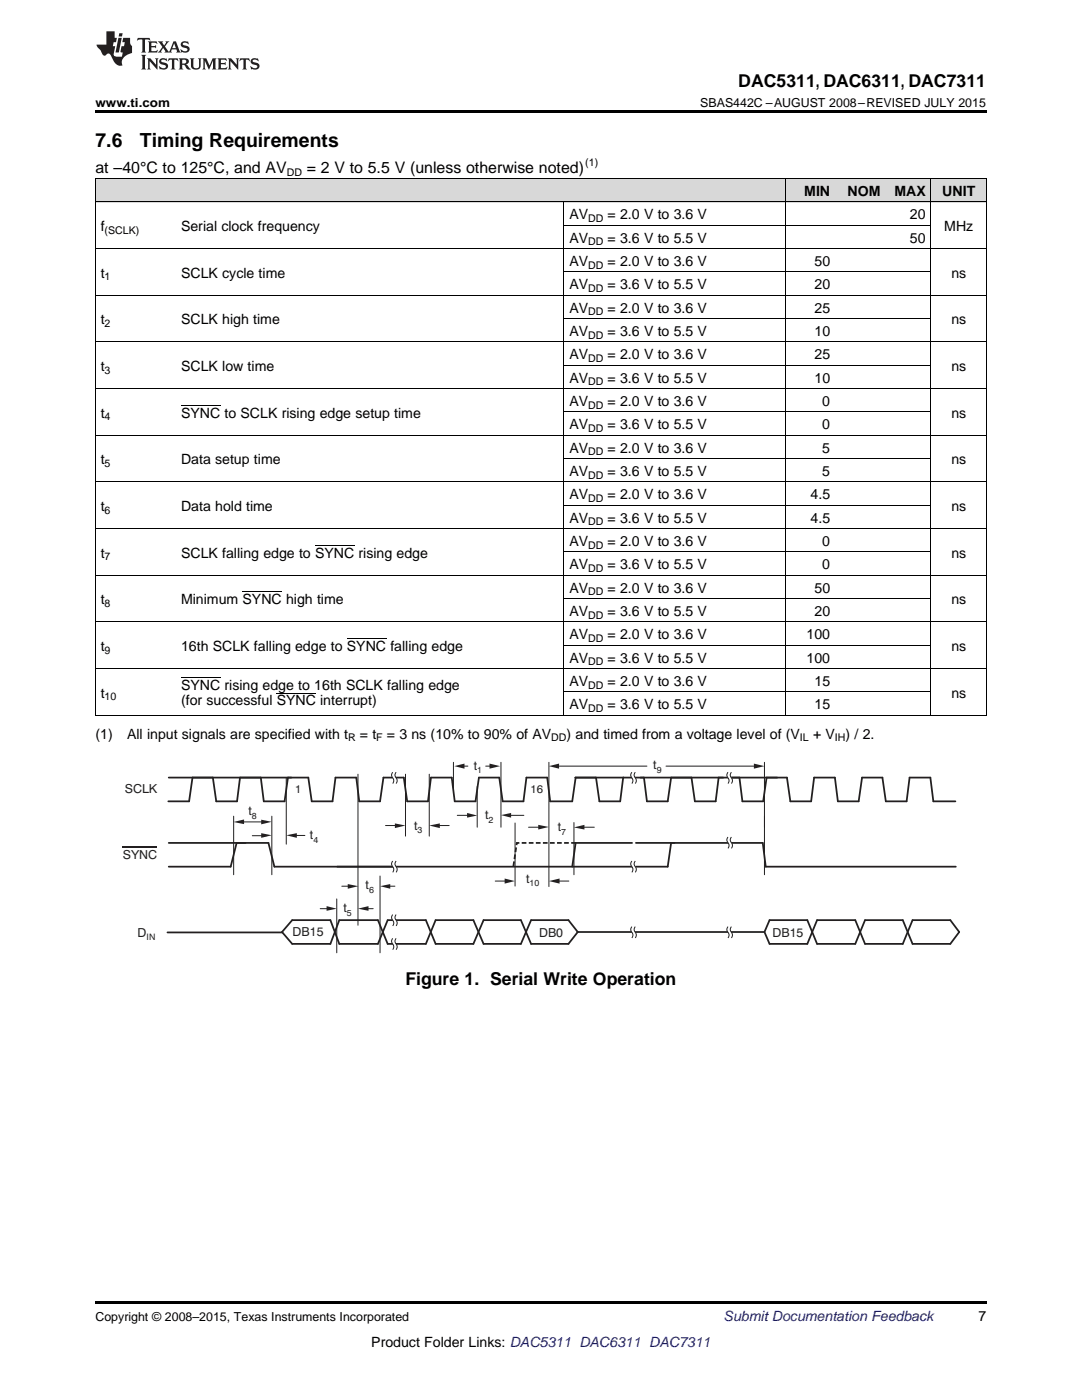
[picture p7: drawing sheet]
<svg xmlns="http://www.w3.org/2000/svg" width="216mm" height="279mm" viewBox="0 0 216 279" stroke-linecap="round" stroke-linejoin="round" font-family="sans-serif">
<defs><g id="words">
<g font-size="3.9">
<text x="19" y="29.3">7.6</text>
<text x="27.9" y="29.3">Timing Requirements</text>
</g>
<g font-size="3.5">
<text x="147.3" y="17.3">DAC5311, DAC6311, DAC7311</text>
<text x="80.9" y="196.6">Figure 1. Serial Write Operation</text>
</g>
<g font-size="3.2">
<text x="19" y="34.4">at –40°C to 125°C, and AV</text>
<text x="61.2" y="34.4">= 2 V to 5.5 V (unless otherwise noted)</text>
</g>
<g font-size="2.8">
<text x="160.5" y="39.1">MIN</text>
<text x="169.1" y="39.1">NOM</text>
<text x="178.5" y="39.1">MAX</text>
<text x="188" y="39.1">UNIT</text>
<text x="20.1" y="46.1">f</text>
<text x="36.1" y="46.1">Serial clock frequency</text>
<text x="113.6" y="43.7">AV</text>
<text x="121.2" y="43.7">= 2.0 V to 3.6 V</text>
<text x="181.6" y="43.7">20</text>
<text x="188.4" y="46.1">MHz</text>
<text x="113.6" y="48.4">AV</text>
<text x="113.6" y="53.1">AV</text>
<text x="121.2" y="48.4">= 3.6 V to 5.5 V</text>
<text x="121.2" y="53.1">= 2.0 V to 3.6 V</text>
<text x="162.5" y="53.1">50</text>
<text x="181.6" y="48.4">50</text>
<text x="20.1" y="55.4">t</text>
<text x="36.1" y="55.4">SCLK cycle time</text>
<text x="113.6" y="57.7">AV</text>
<text x="121.2" y="57.7">= 3.6 V to 5.5 V</text>
<text x="162.5" y="57.7">20</text>
<text x="189.8" y="55.4">ns</text>
<text x="20.1" y="64.7">t</text>
<text x="36.1" y="64.7">SCLK high time</text>
<text x="113.6" y="62.4">AV</text>
<text x="121.2" y="62.4">= 2.0 V to 3.6 V</text>
<text x="162.5" y="62.4">25</text>
<text x="189.8" y="64.7">ns</text>
<text x="113.6" y="67">AV</text>
<text x="113.6" y="71.7">AV</text>
<text x="121.2" y="67">= 3.6 V to 5.5 V</text>
<text x="121.2" y="71.7">= 2.0 V to 3.6 V</text>
<text x="162.5" y="67">10</text>
<text x="162.5" y="71.7">25</text>
<text x="20.1" y="74">t</text>
<text x="36.1" y="74">SCLK low time</text>
<text x="113.6" y="76.3">AV</text>
<text x="121.2" y="76.3">= 3.6 V to 5.5 V</text>
<text x="162.5" y="76.3">10</text>
<text x="189.8" y="74">ns</text>
<text x="20.1" y="83.3">t</text>
<text x="36.1" y="83.3">SYNC to SCLK rising edge setup time</text>
<text x="113.6" y="81">AV</text>
<text x="121.2" y="81">= 2.0 V to 3.6 V</text>
<text x="164.1" y="81">0</text>
<text x="189.8" y="83.3">ns</text>
<text x="113.6" y="85.7">AV</text>
<text x="121.2" y="85.7">= 3.6 V to 5.5 V</text>
<text x="164.1" y="85.7">0</text>
<text x="20.1" y="92.6">t</text>
<text x="36.1" y="92.6">Data setup time</text>
<text x="113.6" y="90.3">AV</text>
<text x="113.6" y="95">AV</text>
<text x="121.2" y="90.3">= 2.0 V to 3.6 V</text>
<text x="121.2" y="95">= 3.6 V to 5.5 V</text>
<text x="164.1" y="90.3">5</text>
<text x="164.1" y="95">5</text>
<text x="189.8" y="92.6">ns</text>
<text x="20.1" y="102">t</text>
<text x="36.1" y="102">Data hold time</text>
<text x="113.6" y="99.6">AV</text>
<text x="121.2" y="99.6">= 2.0 V to 3.6 V</text>
<text x="161.7" y="99.6">4.5</text>
<text x="189.8" y="102">ns</text>
<text x="113.6" y="104.3">AV</text>
<text x="121.2" y="104.3">= 3.6 V to 5.5 V</text>
<text x="161.7" y="104.3">4.5</text>
<text x="20.1" y="111.3">t</text>
<text x="36.1" y="111.3">SCLK falling edge to SYNC rising edge</text>
<text x="113.6" y="108.9">AV</text>
<text x="113.6" y="113.6">AV</text>
<text x="121.2" y="108.9">= 2.0 V to 3.6 V</text>
<text x="121.2" y="113.6">= 3.6 V to 5.5 V</text>
<text x="164.1" y="108.9">0</text>
<text x="164.1" y="113.6">0</text>
<text x="189.8" y="111.3">ns</text>
<text x="113.6" y="118.3">AV</text>
<text x="121.2" y="118.3">= 2.0 V to 3.6 V</text>
<text x="162.5" y="118.3">50</text>
<text x="20.1" y="120.6">t</text>
<text x="36.1" y="120.6">Minimum SYNC high time</text>
<text x="113.6" y="122.9">AV</text>
<text x="121.2" y="122.9">= 3.6 V to 5.5 V</text>
<text x="162.5" y="122.9">20</text>
<text x="189.8" y="120.6">ns</text>
<text x="20.1" y="129.9">t</text>
<text x="36.1" y="129.9">16th SCLK falling edge to SYNC falling edge</text>
<text x="113.6" y="127.6">AV</text>
<text x="121.2" y="127.6">= 2.0 V to 3.6 V</text>
<text x="160.9" y="127.6">100</text>
<text x="189.8" y="129.9">ns</text>
<text x="36.1" y="137.6">SYNC rising edge to 16th SCLK falling edge</text>
<text x="113.6" y="132.2">AV</text>
<text x="113.6" y="136.9">AV</text>
<text x="121.2" y="132.2">= 3.6 V to 5.5 V</text>
<text x="121.2" y="136.9">= 2.0 V to 3.6 V</text>
<text x="160.9" y="132.2">100</text>
<text x="162.5" y="136.9">15</text>
<text x="20.1" y="139.2">t</text>
<text x="36.1" y="140.8">(for successful SYNC interrupt)</text>
<text x="113.6" y="141.5">AV</text>
<text x="121.2" y="141.5">= 3.6 V to 5.5 V</text>
<text x="162.5" y="141.5">15</text>
<text x="189.8" y="139.2">ns</text>
<text x="19" y="147.4">(1)</text>
<text x="25.4" y="147.4">All input signals are specified with t</text>
<text x="71.8" y="147.4">= t</text>
<text x="77.2" y="147.4">= 3 ns (10% to 90% of AV</text>
<text x="113.1" y="147.4">) and timed from a voltage level of (V</text>
<text x="162.2" y="147.4">+ V</text>
<text x="168.7" y="147.4">) / 2.</text>
<text x="195.3" y="263.6">7</text>
<text x="74.1" y="268.9">Product Folder Links: DAC5311 DAC6311 DAC7311</text>
</g>
<text font-size="2.8" fill="#0000c8" x="144.4" y="263.6">Submit Documentation Feedback</text>
<g font-size="2.5">
<text x="19" y="21.4">www.ti.com</text>
<text x="139.7" y="21.4">SBAS442C –AUGUST 2008–REVISED JULY 2015</text>
<text x="19" y="263.6">Copyright © 2008–2015, Texas Instruments Incorporated</text>
</g>
<g font-size="2.5" fill="#231f20">
<text x="94.5" y="153.6">t</text>
<text x="130.4" y="153.6">t</text>
<text x="24.9" y="158.2">SCLK</text>
<text x="49.6" y="162.7">t</text>
<text x="61.8" y="167.4">t</text>
<text x="82.6" y="165.6">t</text>
<text x="96.8" y="163.5">t</text>
<text x="111.3" y="165.9">t</text>
<text x="24.5" y="171.4">SYNC</text>
<text x="73" y="177.5">t</text>
<text x="105" y="176.2">t</text>
<text x="68.5" y="182.1">t</text>
<text x="27.5" y="186.9">D</text>
<text x="58.4" y="186.9">DB15</text>
<text x="107.6" y="186.9">DB0</text>
<text x="154.1" y="186.9">DB15</text>
</g>
<g font-size="2.2" fill="#231f20">
<text x="58.9" y="158.2">1</text>
<text x="105.8" y="158.2">16</text>
</g>
<g font-size="2.1">
<text x="57.2" y="35.1">DD</text>
<text x="116.8" y="33.2">(1)</text>
<text x="20.9" y="46.6">(SCLK)</text>
<text x="117.4" y="44.3">DD</text>
<text x="117.4" y="49">DD</text>
<text x="117.4" y="53.6">DD</text>
<text x="20.9" y="56">1</text>
<text x="117.4" y="58.3">DD</text>
<text x="20.9" y="65.3">2</text>
<text x="117.4" y="62.9">DD</text>
<text x="117.4" y="67.6">DD</text>
<text x="20.9" y="74.6">3</text>
<text x="117.4" y="72.2">DD</text>
<text x="117.4" y="76.9">DD</text>
<text x="20.9" y="83.9">4</text>
<text x="117.4" y="81.6">DD</text>
<text x="117.4" y="86.2">DD</text>
<text x="20.9" y="93.2">5</text>
<text x="117.4" y="90.9">DD</text>
<text x="117.4" y="95.5">DD</text>
<text x="117.4" y="100.2">DD</text>
<text x="20.9" y="102.5">6</text>
<text x="117.4" y="104.8">DD</text>
<text x="20.9" y="111.8">7</text>
<text x="117.4" y="109.5">DD</text>
<text x="117.4" y="114.2">DD</text>
<text x="117.4" y="118.8">DD</text>
<text x="20.9" y="121.1">8</text>
<text x="117.4" y="123.5">DD</text>
<text x="20.9" y="130.5">9</text>
<text x="117.4" y="128.1">DD</text>
<text x="117.4" y="132.8">DD</text>
<text x="117.4" y="137.4">DD</text>
<text x="20.9" y="139.8">10</text>
<text x="117.4" y="142.1">DD</text>
<text x="69.5" y="148">R</text>
<text x="75.1" y="148">F</text>
<text x="110" y="148">DD</text>
<text x="159.6" y="148">IL</text>
<text x="166.6" y="148">IH</text>
</g>
<g font-size="1.8" fill="#231f20">
<text x="95.2" y="154.3">1</text>
<text x="131" y="154.3">9</text>
<text x="50.3" y="163.4">8</text>
<text x="83.3" y="166.3">3</text>
<text x="97.5" y="164.2">2</text>
<text x="112" y="166.6">7</text>
<text x="62.5" y="168.1">4</text>
<text x="73.6" y="178.2">6</text>
<text x="105.7" y="176.9">10</text>
<text x="69.2" y="182.8">5</text>
<text x="29.2" y="187.6">IN</text>
</g>
</g></defs>
<g fill="#d8d8d8">
<path d="M19 35.7h16.1v4.7h-16.1z"/>
<path d="M35.1 35.7h77.5v4.7h-77.5z"/>
<path d="M112.6 35.7h44.1v4.7h-44.1z"/>
<path d="M156.7 35.7h10.1v4.7h-10.1z"/>
<path d="M166.8 35.7h10v4.7h-10z"/>
<path d="M176.8 35.7h9v4.7h-9z"/>
<path d="M185.8 35.7h11v4.7h-11z"/>
</g>
<path d="M19 259.7h177.8v.5h-177.8z" fill="#000"/>
<g fill="none" stroke="#231f20" stroke-width=".35">
<path d="M33.7 155.2h27.8l.7 4.7h4.1l.6-4.7h4.2l.6 4.7h4.1l.7-4.7h1.8M38.4 155.2l-.7 4.7h-4.1M42.5 155.2l.7 4.7h4.1l.6-4.7M52 155.2l.6 4.7h4.2l.7-4.7M79 155.2h1.6l.7 4.7h4.1l.6-4.7h4.1l.6 4.7h4.2l.7-4.7h4l.7 4.7h4.1l.6-4.7h4.2l.6 4.7h4.4l.7-4.7M114.8 155.2h11.3M118.9 155.2l.7 4.7h4.2l.5-4.7M126.7 155.2h18.6M128.5 155.2l.6 4.7h4.1l.7-4.7M138 155.2l.7 4.7h4.1l.6-4.7M145.9 155.2h11.1l.7 4.7h4.2l.5-4.7h4.2l.6 4.7h4.1l.7-4.7h4.1l.7 4.7h4.1l.6-4.7h4.1l.6 4.7h4.4M147.5 155.2l.6 4.7h4.2l.7-4.7"/>
<path d="M49 168.2h-15.3M145.3 168.2h-11.4l-.7 4.8h-6.3M145.9 168.2h6.3l.6 4.8h37.9M58.3 183.6h7.6l1.8 4.8h7.7l2-4.8h7.6l1.9 4.8h7.6l2-4.8h7.4l2.1 4.8h7.4l1.9-2.4-1.9-2.4h-7.4l-2.1 4.8h-7.4l-2-4.8h-7.6l-1.9 4.8h-7.6l-2-4.8h-7.7l-1.8 4.8h-7.6l-2-2.4zM153.6 183.6l-1.1 2.4 1.1 2.4h7.5l1.9-4.8h7.7l1.9 4.8h7.5l2-4.8h7.5l1.8 2.4-1.8 2.4h-7.5l-2-4.8h-7.5l-1.9 4.8h-7.7l-1.9-4.8z"/>
</g>
<path d="M24.5 169.1h6.9" fill="none" stroke="#231f20" stroke-width=".25"/>
<path d="M57.1 155.2v13.3M71.4 154.5v30.1M80.9 154.5v12.4M46.6 162.9v11.7M54.2 162.9v11.7M76.9 164.8h2.6M114.5 164.2v10.4M116 165.1h2.6" fill="none" stroke="#231f20" stroke-width=".2"/>
<path d="M78.8 164.3l2.1 .5-2.1 .5z" fill="#231f20"/>
<path d="M85.7 154.5v12.4M87.1 164.8h2.5" fill="none" stroke="#231f20" stroke-width=".2"/>
<path d="M85.6 164.8l2.2-.5v1z" fill="#231f20"/>
<path d="M90.5 152.1v5.3M95.2 157v8.1M91.2 162.7h2.6" fill="none" stroke="#231f20" stroke-width=".2"/>
<g fill="#231f20">
<path d="M93.2 162.2l2 .6-2 .4z"/>
<path d="M100 162.7l2-.5v1z"/>
</g>
<path d="M100 152.1v13M101.9 162.7h2.6M105.5 165.1h2.6" fill="none" stroke="#231f20" stroke-width=".2"/>
<g fill="#231f20">
<path d="M114.5 165.1l2.1-.5v.9z"/>
<path d="M107.4 164.6l2.1 .4-2.1 .5z"/>
</g>
<path d="M98.8 175.8h2.5" fill="none" stroke="#231f20" stroke-width=".2"/>
<g fill="#231f20">
<path d="M109.5 175.8l2.2-.5v1z"/>
<path d="M100.7 175.3l2 .5-2 .5z"/>
</g>
<path d="M50.3 166.8h2.9M58.9 166.7h1.9" fill="none" stroke="#231f20" stroke-width=".2"/>
<g fill="#231f20">
<path d="M57.1 166.7l2.1-.4v.9z"/>
<path d="M52.1 166.3l2.1 .4-2.1 .5z"/>
</g>
<path d="M33.7 173h12.3l1.2-4.8h6.4l1.2 4.8h71.3M126.1 168.2h-11.2l-.7 4.8M126.9 168.2h7.7M33.4 186.1h23M115.2 186h11M126.8 186h18.5M145.9 186h6.5" fill="none" stroke="#231f20" stroke-width=".35"/>
<path d="M67.2 179.4v10.8M152.5 162.9v11.7M63.9 181.3h1.9" fill="none" stroke="#231f20" stroke-width=".2"/>
<path d="M65.2 180.8l2 .5-2 .5z" fill="#231f20"/>
<path d="M75.8 174.8v15.4M72.8 181.3h1.7" fill="none" stroke="#231f20" stroke-width=".2"/>
<path d="M71.4 181.3l2.1-.5v1z" fill="#231f20"/>
<path d="M68.2 176.9h2" fill="none" stroke="#231f20" stroke-width=".2"/>
<path d="M69.4 176.4l2.1 .5-2.1 .5z" fill="#231f20"/>
<path d="M77.2 176.9h1.6" fill="none" stroke="#231f20" stroke-width=".2"/>
<path d="M75.8 176.9l2.1-.5v1z" fill="#231f20"/>
<path d="M92.3 152.9h1.1M96.9 152.9h1.8" fill="none" stroke="#231f20" stroke-width=".2"/>
<g fill="#231f20">
<path d="M90.6 152.9l2.1-.5v1z"/>
<path d="M97.7 152.4l2.1 .5-2.1 .5z"/>
</g>
<path d="M109.5 152.1v24.8M111.4 152.9h17.7M132.9 152.9h18.4M152.5 152.1v13" fill="none" stroke="#231f20" stroke-width=".2"/>
<g fill="#231f20">
<path d="M109.5 152.9l2.1-.5v1z"/>
<path d="M150.4 152.4l2.1 .5-2.1 .5z"/>
</g>
<path d="M114.9 168.2h-11.8l-.7 4.8" fill="none" stroke="#231f20" stroke-width=".35" stroke-dasharray=".9 .5" stroke-linecap="butt"/>
<path d="M48.3 164h4.9M102.8 164.2v12.6M110.9 175.8h2.6" fill="none" stroke="#231f20" stroke-width=".2"/>
<g fill="#231f20">
<path d="M52.1 163.6l2.1 .4-2.1 .5z"/>
<path d="M46.6 164l2.1-.5v1z"/>
</g>
<path d="M145.3 184.9h.6a.96 .96 0 0 0 .2 1.4v.6l-.2 .3h-.6a1.01 1.01 0 0 0-.2-1.4l-.1-.3z" fill-rule="evenodd" fill="#fff"/>
<path d="M145.3 184.9a.96 .96 0 0 0 .1 1.4v.6l-.1 .3M145.9 184.9a.96 .96 0 0 0 .2 1.4v.6l-.2 .3" fill="none" stroke="#231f20" stroke-width=".2"/>
<path d="M145.3 167h.6a.96 .96 0 0 0 .2 1.4v.6l-.2 .3h-.6a1.01 1.01 0 0 0-.2-1.4l-.1-.3z" fill-rule="evenodd" fill="#fff"/>
<path d="M145.3 167a.96 .96 0 0 0 .1 1.4v.6l-.1 .3M145.9 167a.96 .96 0 0 0 .2 1.4v.6l-.2 .3" fill="none" stroke="#231f20" stroke-width=".2"/>
<path d="M145.3 154.1h.6a.96 .96 0 0 0 .2 1.4v.6l-.2 .3h-.6a1.01 1.01 0 0 0-.2-1.4l-.1-.3z" fill-rule="evenodd" fill="#fff"/>
<path d="M145.3 154.1a.96 .96 0 0 0 .1 1.4v.6l-.1 .3M145.9 154.1a.96 .96 0 0 0 .2 1.4v.6l-.2 .3" fill="none" stroke="#231f20" stroke-width=".2"/>
<path d="M126.1 184.9h.7a.96 .96 0 0 0 .1 1.4v.6l-.1 .3h-.7a1.01 1.01 0 0 0-.2-1.4l-.1-.3z" fill-rule="evenodd" fill="#fff"/>
<path d="M126.1 184.9a.96 .96 0 0 0 .1 1.4v.6l-.1 .3M126.8 184.9a.96 .96 0 0 0 .1 1.4v.6l-.1 .3" fill="none" stroke="#231f20" stroke-width=".2"/>
<path d="M126.1 171.8h.7a.96 .96 0 0 0 .1 1.4v.6l-.1 .3h-.7a1.01 1.01 0 0 0-.2-1.4l-.1-.3z" fill-rule="evenodd" fill="#fff"/>
<path d="M126.1 171.8a.96 .96 0 0 0 .1 1.4v.6l-.1 .3M126.8 171.8a.96 .96 0 0 0 .1 1.4v.6l-.1 .3" fill="none" stroke="#231f20" stroke-width=".2"/>
<path d="M126.1 154.1h.7a.96 .96 0 0 0 .1 1.4v.6l-.1 .3h-.7a1.01 1.01 0 0 0-.2-1.4l-.1-.3z" fill-rule="evenodd" fill="#fff"/>
<path d="M126.1 154.1a.96 .96 0 0 0 .1 1.4v.6l-.1 .3M126.8 154.1a.96 .96 0 0 0 .1 1.4v.6l-.1 .3" fill="none" stroke="#231f20" stroke-width=".2"/>
<path d="M78.4 171.8h.6a.96 .96 0 0 0 .2 1.4v.6l-.2 .3h-.6a1.01 1.01 0 0 0-.2-1.4l-.1-.3z" fill-rule="evenodd" fill="#fff"/>
<path d="M78.4 171.8a.96 .96 0 0 0 .1 1.4v.6l-.1 .3M79 171.8a.96 .96 0 0 0 .2 1.4v.6l-.2 .3" fill="none" stroke="#231f20" stroke-width=".2"/>
<path d="M78.4 154.1h.6a.96 .96 0 0 0 .2 1.4v.6l-.2 .3h-.6a1.01 1.01 0 0 0-.2-1.4l-.1-.3z" fill-rule="evenodd" fill="#fff"/>
<path d="M78.4 154.1a.96 .96 0 0 0 .1 1.4v.6l-.1 .3M79 154.1a.96 .96 0 0 0 .2 1.4v.6l-.2 .3" fill="none" stroke="#231f20" stroke-width=".2"/>
<path d="M78.4 182.5h.6a.96 .96 0 0 0 .2 1.4v.6l-.2 .3h-.6a1.01 1.01 0 0 0-.2-1.4l-.1-.3z" fill-rule="evenodd" fill="#fff"/>
<path d="M78.4 182.5a.96 .96 0 0 0 .1 1.4v.6l-.1 .3M79 182.5a.96 .96 0 0 0 .2 1.4v.6l-.2 .3" fill="none" stroke="#231f20" stroke-width=".2"/>
<path d="M78.4 187.3h.6a.96 .96 0 0 0 .2 1.4v.5l-.2 .3h-.6a1.01 1.01 0 0 0-.2-1.4l-.1-.3z" fill-rule="evenodd" fill="#fff"/>
<path d="M78.4 187.3a.96 .96 0 0 0 .1 1.4v.5l-.1 .3M79 187.3a.96 .96 0 0 0 .2 1.4v.5l-.2 .3" fill="none" stroke="#231f20" stroke-width=".2"/>
<g fill="none" stroke="#000" stroke-width=".2">
<path d="M19 35.6l177.8 .1v107.1M19.1 35.7v107.1M156.7 35.7v107.1M185.8 35.7v107.1M19 58.9h177.8M19 49.6h177.8M19 40.3h177.8M112.5 40.3v102.5M112.6 54.3h73.2M112.6 45h73.2M19 77.6h177.8M19 68.2h177.8"/>
<path d="M112.6 72.9h73.2M112.6 63.6h73.2M19 96.2h177.8M19 86.9h177.8M112.6 91.5h73.2M112.6 82.2h73.2M19 114.8h177.8M19 105.5h177.8M112.6 119.5h73.2M112.6 110.2h73.2M112.6 100.8h73.2M19 133.4h177.8"/>
<path d="M19 124.1h177.8M112.6 138.1h73.2M112.6 128.8h73.2M19 142.8h177.8"/>
</g>
<path d="M19 22h177.8v.5h-177.8zM19 142.8h.2zM112.5 142.8h.1zM156.6 142.8h.1zM166.7 142.8h.1zM176.7 142.8h.1zM185.7 142.8h.1zM196.7 142.8h.1z" fill="#000"/>
<g fill="#231f20">
<path d="M27.5 7.6l-.1 .5 .4-.2h.6v.1v2.1l-.2 .4h1l-.3-.4v-2.1l.1-.1h.5l.5 .2-.2-.5zM29.5 8.3l.2 .3v1.5l-.2 .4h1.8l.2-.6a1.04 1.04 0 0 1-1.3 .2v-.7h.6l.3 .2v-.6l-.3 .2h-.6v-.6l.8-.1 .4 .3-.2-.5zM31.5 8.3l.9 1.1-.9 1.1h.8l-.2-.2 .5-.7 .4 .7-.2 .2h1.5l-.1-.2 .1-.4h.9l.1 .4-.2 .2h1l-.3-.3-.7-1.9h-.5l-.9 2-.8-1 .9-1h-.8l.1 .3-.3 .5-.4-.6 .2-.2zM34.7 8.6l.4 1h-.7zM36.3 8.4a.63 .63 0 0 0-.2 .7 .63 .63 0 0 0 .6 .4l.6 .2 .1 .2a.75 .75 0 0 1-.7 .4 .75 .75 0 0 1-.6-.5l.1 .7 .1-.1a1.11 1.11 0 0 0 1.5-.6 1.13 1.13 0 0 0-1.2-.8l-.1-.4a1.04 1.04 0 0 1 1.2 .2l-.2-.5-.1 .1-.5-.2zM28.2 10.9l.2 .4v2.2l-.2 .4h1l-.3-.4v-2.2l.3-.4zM29.3 11.6l.3 .4v1.5l-.3 .4h.8l-.2-.4v-1.3l1.5 1.7v-1.9l.2-.4h-.7l.2 .4v.9l-1.1-1.3zM32 11.8a.62 .62 0 0 0-.2 .7 .62 .62 0 0 0 .6 .4l.6 .1 .1 .3a.76 .76 0 0 1-.7 .3 .76 .76 0 0 1-.6-.4l.1 .7 .1-.1a1.11 1.11 0 0 0 1.5-.6 1.13 1.13 0 0 0-1.2-.8l-.1-.4a1.04 1.04 0 0 1 1.2 .2l-.2-.6-.1 .1-.5-.1zM33.7 11.6l-.2 .6a.61 .61 0 0 1 .8-.3v1.6l-.2 .4h.9l-.2-.4v-1.6a.63 .63 0 0 1 .8 .3l-.2-.6zM35.6 11.6l.3 .4v1.5l-.3 .4h1l-.2-.2v-.8l.5 .2a.76 .76 0 0 0 1.2 .7l-1-1a.58 .58 0 0 0 .6-.5 .58 .58 0 0 0-.5-.6zM36.4 11.9h.1a.45 .45 0 0 1 .5 .1 .45 .45 0 0 1 .1 .5l-.7 .2zM37.9 11.6l.2 .2a2.17 2.17 0 0 0 .3 1.9 .99 .99 0 0 0 1.6-.6v-1.1l.2-.4h-.7l.2 .2a1.92 1.92 0 0 1-.2 1.8 .6 .6 0 0 1-.9-.5v-1.1l.2-.4zM40.4 11.6l.2 .4v1.5l-.2 .4h.7l-.2-.4v-1.4l.8 1.8 .8-1.8v1.4l-.2 .4h.9l-.2-.4v-1.5l.2-.4h-.8l-.6 1.5-.6-1.5zM43.4 11.6l.2 .4v1.5l-.2 .4h1.8l.2-.6a1.04 1.04 0 0 1-1.3 .1v-.6h.5l.4 .2v-.6l-.4 .2h-.5v-.7h.8l.3 .3-.1-.6zM45.5 11.6l.2 .4v1.5l-.2 .4h.7l-.2-.4v-1.3l1.5 1.7v-1.9l.2-.4h-.7l.2 .4v.9l-1.1-1.3zM47.9 11.6l-.1 .6a.61 .61 0 0 1 .8-.3v1.6l-.3 .4h1l-.3-.4 .1-1.6a.63 .63 0 0 1 .7 .3l-.1-.6zM50.2 11.8a.62 .62 0 0 0-.2 .7 .62 .62 0 0 0 .6 .4l.6 .1 .2 .3a.76 .76 0 0 1-.8 .3 .76 .76 0 0 1-.6-.4l.1 .7 .2-.1a1.11 1.11 0 0 0 1.5-.6 1.13 1.13 0 0 0-1.3-.8l-.1-.4a1.04 1.04 0 0 1 1.2 .2l-.1-.6-.2 .1-.5-.1z"/>
<path d="M21.2 6.3v2.6h-1.9l.1 .4 .7 .9a.91 .91 0 0 0 1 .8 .56 .56 0 0 1 .5-.3 .56 .56 0 0 1 .5 .3l.4 .8a1.53 1.53 0 0 0 1.9 1.2 1.54 1.54 0 0 1 1-2.1l.9-.3v-1.4a1.52 1.52 0 0 1-.3-1.6h-1.4l-.2 .8h.5l-.2 .8h-.4l-.2 1v.2l.4 .1-.2 .8a1.93 1.93 0 0 1-1.6-.3l.3-1.8h-.5l.2-.8h.4l.2-.8h-.4v-1.3zM23.6 7.6l-.6 2.9h.7l.6-2.9zM23.8 6.6l-.1 .7h.6l.2-.7z"/>
</g>
<path d="M36.1 80.8h7.9M48.4 118.1h7.8M62.9 108.8h7.8M36.1 135.1h7.9M55.2 138.3h7.8M69.2 127.4h7.8" fill="none" stroke="#000" stroke-width=".2"/>
<use href="#words"/>
</svg>
